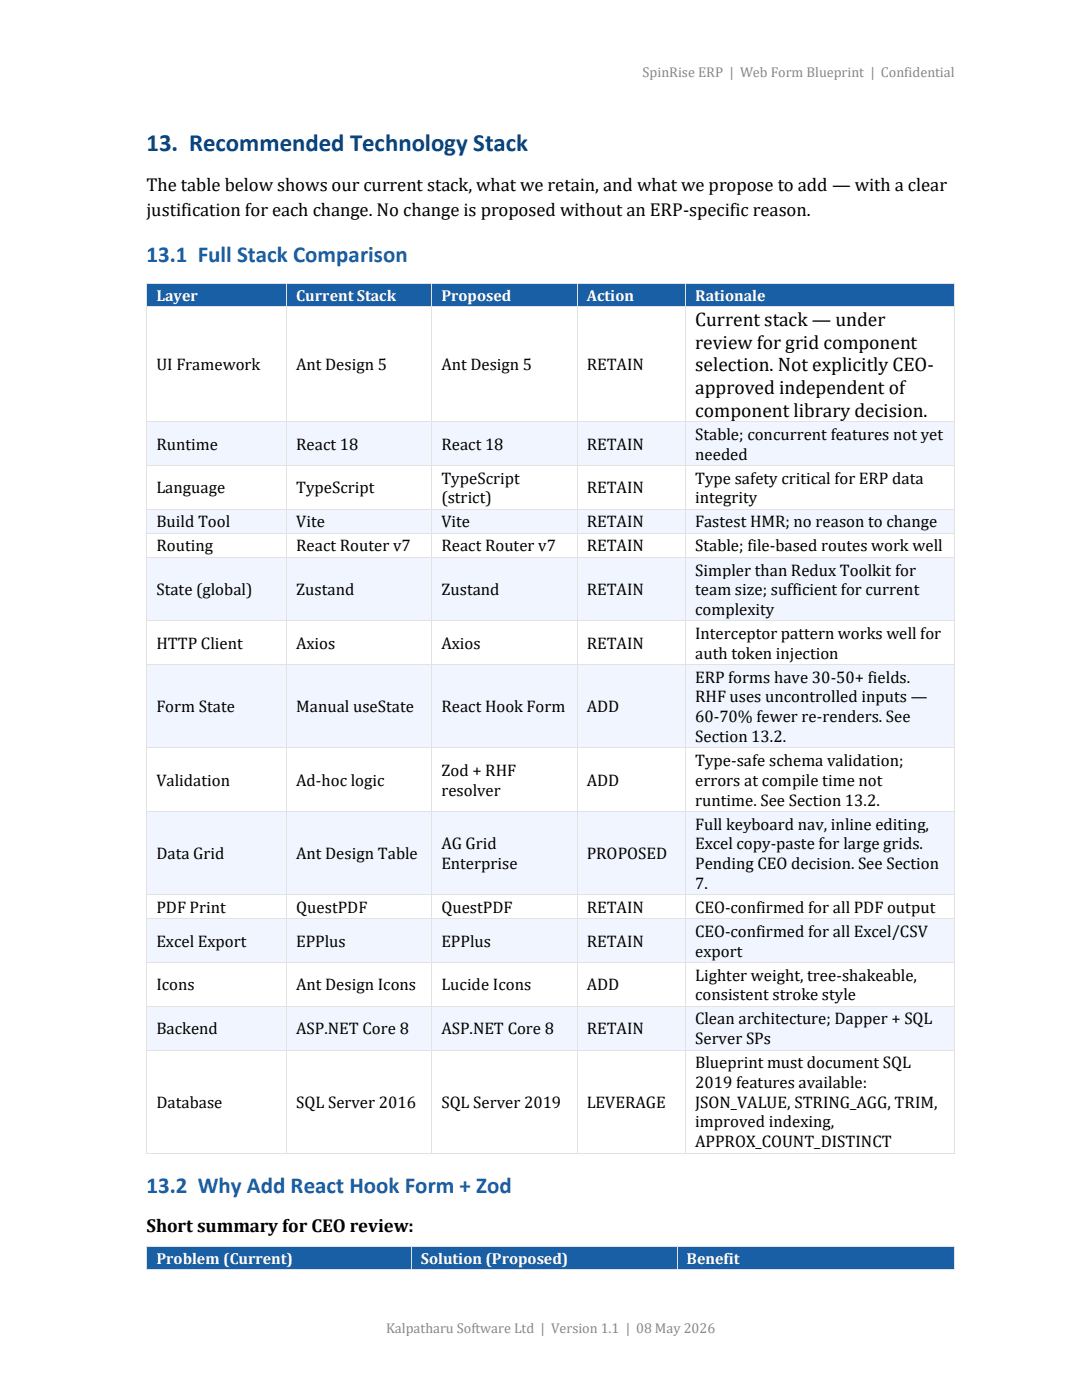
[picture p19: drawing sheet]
<svg xmlns="http://www.w3.org/2000/svg" width="216mm" height="279mm" viewBox="0 0 216 279" stroke-linecap="round" stroke-linejoin="round" font-family="sans-serif">
<defs><g id="words">
<text font-size="5" fill="#0c447c" x="29.2" y="30.1">13. Recommended Technology Stack</text>
<g font-size="4.6" fill="#185fa5">
<text x="29.2" y="52.3">13.1 Full Stack Comparison</text>
<text x="29.2" y="238.1">13.2 Why Add React Hook Form + Zod</text>
</g>
<g font-size="3.9">
<text x="138.7" y="65">Current stack — under</text>
<text x="138.7" y="69.6">review for grid component</text>
<text x="138.7" y="74.1">selection. Not explicitly CEO-</text>
<text x="138.7" y="78.6">approved independent of</text>
<text x="138.7" y="83.2">component library decision.</text>
</g>
<g font-size="3.7">
<text x="29.2" y="38">The table below shows our current stack, what we retain, and what we propose to add — with a clear</text>
<text x="29.2" y="43">justification for each change. No change is proposed without an ERP-specific reason.</text>
<text x="29.2" y="245.8">Short summary for CEO review:</text>
</g>
<g font-size="3.3">
<text x="31.2" y="73.9">UI Framework</text>
<text x="59.1" y="73.9">Ant Design 5</text>
<text x="88.1" y="73.9">Ant Design 5</text>
<text x="117.1" y="73.9">RETAIN</text>
<text x="31.2" y="89.7">Runtime</text>
<text x="59.1" y="89.7">React 18</text>
<text x="88.1" y="89.7">React 18</text>
<text x="117.1" y="89.7">RETAIN</text>
<text x="138.7" y="87.8">Stable; concurrent features not yet</text>
<text x="138.7" y="91.7">needed</text>
<text x="31.2" y="98.4">Language</text>
<text x="59.1" y="98.4">TypeScript</text>
<text x="88.1" y="96.5">TypeScript</text>
<text x="88.1" y="100.4">(strict)</text>
<text x="117.1" y="98.4">RETAIN</text>
<text x="138.7" y="96.5">Type safety critical for ERP data</text>
<text x="138.7" y="100.4">integrity</text>
<text x="31.2" y="105.2">Build Tool</text>
<text x="59.1" y="105.2">Vite</text>
<text x="88.1" y="105.2">Vite</text>
<text x="117.1" y="105.2">RETAIN</text>
<text x="138.7" y="105.2">Fastest HMR; no reason to change</text>
<text x="31.2" y="110">Routing</text>
<text x="59.1" y="110">React Router v7</text>
<text x="88.1" y="110">React Router v7</text>
<text x="117.1" y="110">RETAIN</text>
<text x="138.7" y="110">Stable; file-based routes work well</text>
<text x="31.2" y="118.8">State (global)</text>
<text x="59.1" y="118.8">Zustand</text>
<text x="88.1" y="118.8">Zustand</text>
<text x="117.1" y="118.8">RETAIN</text>
<text x="138.7" y="114.9">Simpler than Redux Toolkit for</text>
<text x="138.7" y="118.8">team size; sufficient for current</text>
<text x="138.7" y="122.7">complexity</text>
<text x="31.2" y="129.5">HTTP Client</text>
<text x="59.1" y="129.5">Axios</text>
<text x="88.1" y="129.5">Axios</text>
<text x="117.1" y="129.5">RETAIN</text>
<text x="138.7" y="127.5">Interceptor pattern works well for</text>
<text x="138.7" y="131.5">auth token injection</text>
<text x="138.7" y="136.2">ERP forms have 30-50+ fields.</text>
<text x="31.2" y="142.2">Form State</text>
<text x="59.1" y="142.2">Manual useState</text>
<text x="88.1" y="142.2">React Hook Form</text>
<text x="117.1" y="142.2">ADD</text>
<text x="138.7" y="140.2">RHF uses uncontrolled inputs —</text>
<text x="138.7" y="144.1">60-70% fewer re-renders. See</text>
<text x="138.7" y="148.1">Section 13.2.</text>
<text x="88.1" y="154.8">Zod + RHF</text>
<text x="138.7" y="152.9">Type-safe schema validation;</text>
<text x="31.2" y="156.8">Validation</text>
<text x="59.1" y="156.8">Ad-hoc logic</text>
<text x="88.1" y="158.8">resolver</text>
<text x="117.1" y="156.8">ADD</text>
<text x="138.7" y="156.8">errors at compile time not</text>
<text x="138.7" y="160.8">runtime. See Section 13.2.</text>
<text x="138.7" y="165.5">Full keyboard nav, inline editing,</text>
<text x="31.2" y="171.4">Data Grid</text>
<text x="59.1" y="171.4">Ant Design Table</text>
<text x="88.1" y="169.5">AG Grid</text>
<text x="88.1" y="173.4">Enterprise</text>
<text x="117.1" y="171.4">PROPOSED</text>
<text x="138.7" y="169.5">Excel copy-paste for large grids.</text>
<text x="138.7" y="173.4">Pending CEO decision. See Section</text>
<text x="138.7" y="177.4">7.</text>
<text x="31.2" y="182.1">PDF Print</text>
<text x="59.1" y="182.1">QuestPDF</text>
<text x="88.1" y="182.1">QuestPDF</text>
<text x="117.1" y="182.1">RETAIN</text>
<text x="138.7" y="182.1">CEO-confirmed for all PDF output</text>
<text x="31.2" y="188.9">Excel Export</text>
<text x="59.1" y="188.9">EPPlus</text>
<text x="88.1" y="188.9">EPPlus</text>
<text x="117.1" y="188.9">RETAIN</text>
<text x="138.7" y="187">CEO-confirmed for all Excel/CSV</text>
<text x="138.7" y="190.9">export</text>
<text x="31.2" y="197.6">Icons</text>
<text x="59.1" y="197.6">Ant Design Icons</text>
<text x="88.1" y="197.6">Lucide Icons</text>
<text x="117.1" y="197.6">ADD</text>
<text x="138.7" y="195.7">Lighter weight, tree-shakeable,</text>
<text x="138.7" y="199.6">consistent stroke style</text>
<text x="31.2" y="206.4">Backend</text>
<text x="59.1" y="206.4">ASP.NET Core 8</text>
<text x="88.1" y="206.4">ASP.NET Core 8</text>
<text x="117.1" y="206.4">RETAIN</text>
<text x="138.7" y="204.4">Clean architecture; Dapper + SQL</text>
<text x="138.7" y="208.4">Server SPs</text>
<text x="138.7" y="213.2">Blueprint must document SQL</text>
<text x="31.2" y="221.1">Database</text>
<text x="59.1" y="221.1">SQL Server 2016</text>
<text x="88.1" y="221.1">SQL Server 2019</text>
<text x="117.1" y="221.1">LEVERAGE</text>
<text x="138.7" y="217.1">2019 features available:</text>
<text x="138.7" y="221.1">JSON_VALUE, STRING_AGG, TRIM,</text>
<text x="138.7" y="225">improved indexing,</text>
<text x="138.7" y="228.9">APPROX_COUNT_DISTINCT</text>
</g>
<g font-size="3.2" fill="#fff">
<text x="31.2" y="60.1">Layer</text>
<text x="59.1" y="60.1">Current Stack</text>
<text x="88.1" y="60.1">Proposed</text>
<text x="117.1" y="60.1">Action</text>
<text x="138.7" y="60.1">Rationale</text>
<text x="31.2" y="252.3">Problem (Current)</text>
<text x="84" y="252.3">Solution (Proposed)</text>
<text x="137" y="252.3">Benefit</text>
</g>
<g font-size="2.8" fill="#888">
<text x="128.2" y="15.4">SpinRise ERP | Web Form Blueprint | Confidential</text>
<text x="77" y="266.1">Kalpatharu Software Ltd | Version 1.1 | 08 May 2026</text>
</g>
</g></defs>
<g fill="#185fa5">
<path d="M29.4 56.7h27.7v4.4h-27.7z" fill-rule="evenodd"/>
<path d="M31.2 56.7h24.1v4.4h-24.1z" fill-rule="evenodd"/>
<path d="M57.3 56.7h28.8v4.4h-28.8z" fill-rule="evenodd"/>
<path d="M59.1 56.7h25.2v4.4h-25.2z" fill-rule="evenodd"/>
<path d="M86.3 56.7h28.8v4.4h-28.8z" fill-rule="evenodd"/>
<path d="M88.1 56.7h25.2v4.4h-25.2z" fill-rule="evenodd"/>
<path d="M115.3 56.7h21.4v4.4h-21.4z" fill-rule="evenodd"/>
<path d="M117.1 56.7h17.8v4.4h-17.8z" fill-rule="evenodd"/>
<path d="M136.9 56.7h53.5v4.4h-53.5z" fill-rule="evenodd"/>
<path d="M138.7 56.7h49.8v4.4h-49.8z" fill-rule="evenodd"/>
</g>
<g fill="#e2e2e2">
<path d="M29.2 56.5h.2v.2h-.2z" fill-rule="evenodd"/>
<path d="M29.2 56.5h.2v.2h-.2z" fill-rule="evenodd"/>
</g>
<path d="M29.4 56.6h27.7" fill="none" stroke="#e2e2e2" stroke-width=".2"/>
<path d="M57.1 56.5h.2v.2h-.2z" fill-rule="evenodd" fill="#e2e2e2"/>
<path d="M57.3 56.6h28.8" fill="none" stroke="#e2e2e2" stroke-width=".2"/>
<path d="M86.1 56.5h.2v.2h-.2z" fill-rule="evenodd" fill="#e2e2e2"/>
<path d="M86.3 56.6h28.8" fill="none" stroke="#e2e2e2" stroke-width=".2"/>
<path d="M115.1 56.5h.2v.2h-.2z" fill-rule="evenodd" fill="#e2e2e2"/>
<path d="M115.3 56.6h21.4" fill="none" stroke="#e2e2e2" stroke-width=".2"/>
<path d="M136.7 56.5h.2v.2h-.2z" fill-rule="evenodd" fill="#e2e2e2"/>
<path d="M136.9 56.6h53.5" fill="none" stroke="#e2e2e2" stroke-width=".2"/>
<g fill="#e2e2e2">
<path d="M190.4 56.5h.1v.2h-.1z" fill-rule="evenodd"/>
<path d="M190.4 56.5h.1v.2h-.1z" fill-rule="evenodd"/>
</g>
<path d="M29.3 56.7v4.4M57.2 56.7v4.4M86.2 56.7v4.4M115.2 56.7v4.4M136.8 56.7v4.4M190.5 56.7v4.4" fill="none" stroke="#e2e2e2" stroke-width=".2"/>
<path d="M29.2 61.1h.2v.2h-.2z" fill-rule="evenodd" fill="#e2e2e2"/>
<path d="M29.4 61.2h27.7" fill="none" stroke="#e2e2e2" stroke-width=".2"/>
<path d="M57.1 61.1h.2v.2h-.2z" fill-rule="evenodd" fill="#e2e2e2"/>
<path d="M57.3 61.2h28.8" fill="none" stroke="#e2e2e2" stroke-width=".2"/>
<path d="M86.1 61.1h.2v.2h-.2z" fill-rule="evenodd" fill="#e2e2e2"/>
<path d="M86.3 61.2h28.8" fill="none" stroke="#e2e2e2" stroke-width=".2"/>
<path d="M115.1 61.1h.2v.2h-.2z" fill-rule="evenodd" fill="#e2e2e2"/>
<path d="M115.3 61.2h21.4" fill="none" stroke="#e2e2e2" stroke-width=".2"/>
<path d="M136.7 61.1h.2v.2h-.2z" fill-rule="evenodd" fill="#e2e2e2"/>
<path d="M136.9 61.2h53.5" fill="none" stroke="#e2e2e2" stroke-width=".2"/>
<path d="M190.4 61.1h.1v.2h-.1z" fill-rule="evenodd" fill="#e2e2e2"/>
<path d="M29.3 61.3v22.7M57.2 61.3v22.7M86.2 61.3v22.7M115.2 61.3v22.7M136.8 61.3v22.7M190.5 61.3v22.7" fill="none" stroke="#e2e2e2" stroke-width=".2"/>
<g fill="#f0f5ff">
<path d="M29.4 84.3h27.7v8.5h-27.7z" fill-rule="evenodd"/>
<path d="M31.2 86.2h24.1v4.6h-24.1z" fill-rule="evenodd"/>
<path d="M57.3 84.3h28.8v8.5h-28.8z" fill-rule="evenodd"/>
<path d="M59.1 86.2h25.2v4.6h-25.2z" fill-rule="evenodd"/>
<path d="M86.3 84.3h28.8v8.5h-28.8z" fill-rule="evenodd"/>
<path d="M88.1 86.2h25.2v4.6h-25.2z" fill-rule="evenodd"/>
<path d="M115.3 84.3h21.4v8.5h-21.4z" fill-rule="evenodd"/>
<path d="M117.1 86.2h17.8v4.6h-17.8z" fill-rule="evenodd"/>
<path d="M136.9 84.3h53.5v8.5h-53.5z" fill-rule="evenodd"/>
<path d="M138.7 84.3h49.8v4.2h-49.8z" fill-rule="evenodd"/>
<path d="M138.7 88.5h49.8v4.3h-49.8z" fill-rule="evenodd"/>
</g>
<path d="M29.2 84h.2v.2h-.2z" fill-rule="evenodd" fill="#e2e2e2"/>
<path d="M29.4 84.1h27.7" fill="none" stroke="#e2e2e2" stroke-width=".2"/>
<path d="M57.1 84h.2v.2h-.2z" fill-rule="evenodd" fill="#e2e2e2"/>
<path d="M57.3 84.1h28.8" fill="none" stroke="#e2e2e2" stroke-width=".2"/>
<path d="M86.1 84h.2v.2h-.2z" fill-rule="evenodd" fill="#e2e2e2"/>
<path d="M86.3 84.1h28.8" fill="none" stroke="#e2e2e2" stroke-width=".2"/>
<path d="M115.1 84h.2v.2h-.2z" fill-rule="evenodd" fill="#e2e2e2"/>
<path d="M115.3 84.1h21.4" fill="none" stroke="#e2e2e2" stroke-width=".2"/>
<path d="M136.7 84h.2v.2h-.2z" fill-rule="evenodd" fill="#e2e2e2"/>
<path d="M136.9 84.1h53.5" fill="none" stroke="#e2e2e2" stroke-width=".2"/>
<path d="M190.4 84h.1v.2h-.1z" fill-rule="evenodd" fill="#e2e2e2"/>
<path d="M29.3 84.2v8.6M57.2 84.2v8.6M86.2 84.2v8.6M115.2 84.2v8.6M136.8 84.2v8.6M190.5 84.2v8.6" fill="none" stroke="#e2e2e2" stroke-width=".2"/>
<path d="M29.2 92.8h.2v.2h-.2z" fill-rule="evenodd" fill="#e2e2e2"/>
<path d="M29.4 92.9h27.7" fill="none" stroke="#e2e2e2" stroke-width=".2"/>
<path d="M57.1 92.8h.2v.2h-.2z" fill-rule="evenodd" fill="#e2e2e2"/>
<path d="M57.3 92.9h28.8" fill="none" stroke="#e2e2e2" stroke-width=".2"/>
<path d="M86.1 92.8h.2v.2h-.2z" fill-rule="evenodd" fill="#e2e2e2"/>
<path d="M86.3 92.9h28.8" fill="none" stroke="#e2e2e2" stroke-width=".2"/>
<path d="M115.1 92.8h.2v.2h-.2z" fill-rule="evenodd" fill="#e2e2e2"/>
<path d="M115.3 92.9h21.4" fill="none" stroke="#e2e2e2" stroke-width=".2"/>
<path d="M136.7 92.8h.2v.2h-.2z" fill-rule="evenodd" fill="#e2e2e2"/>
<path d="M136.9 92.9h53.5" fill="none" stroke="#e2e2e2" stroke-width=".2"/>
<path d="M190.4 92.8h.1v.2h-.1z" fill-rule="evenodd" fill="#e2e2e2"/>
<path d="M29.3 93v8.5M57.2 93v8.5M86.2 93v8.5M115.2 93v8.5M136.8 93v8.5M190.5 93v8.5" fill="none" stroke="#e2e2e2" stroke-width=".2"/>
<g fill="#f0f5ff">
<path d="M29.4 101.7h27.7v4.7h-27.7z" fill-rule="evenodd"/>
<path d="M31.2 101.7h24.1v4.7h-24.1z" fill-rule="evenodd"/>
<path d="M57.3 101.7h28.8v4.7h-28.8z" fill-rule="evenodd"/>
<path d="M59.1 101.7h25.2v4.7h-25.2z" fill-rule="evenodd"/>
<path d="M86.3 101.7h28.8v4.7h-28.8z" fill-rule="evenodd"/>
<path d="M88.1 101.7h25.2v4.7h-25.2z" fill-rule="evenodd"/>
<path d="M115.3 101.7h21.4v4.7h-21.4z" fill-rule="evenodd"/>
<path d="M117.1 101.7h17.8v4.7h-17.8z" fill-rule="evenodd"/>
<path d="M136.9 101.7h53.5v4.7h-53.5z" fill-rule="evenodd"/>
<path d="M138.7 101.7h49.8v4.7h-49.8z" fill-rule="evenodd"/>
</g>
<path d="M29.2 101.5h.2v.2h-.2z" fill-rule="evenodd" fill="#e2e2e2"/>
<path d="M29.4 101.6h27.7" fill="none" stroke="#e2e2e2" stroke-width=".2"/>
<path d="M57.1 101.5h.2v.2h-.2z" fill-rule="evenodd" fill="#e2e2e2"/>
<path d="M57.3 101.6h28.8" fill="none" stroke="#e2e2e2" stroke-width=".2"/>
<path d="M86.1 101.5h.2v.2h-.2z" fill-rule="evenodd" fill="#e2e2e2"/>
<path d="M86.3 101.6h28.8" fill="none" stroke="#e2e2e2" stroke-width=".2"/>
<path d="M115.1 101.5h.2v.2h-.2z" fill-rule="evenodd" fill="#e2e2e2"/>
<path d="M115.3 101.6h21.4" fill="none" stroke="#e2e2e2" stroke-width=".2"/>
<path d="M136.7 101.5h.2v.2h-.2z" fill-rule="evenodd" fill="#e2e2e2"/>
<path d="M136.9 101.6h53.5" fill="none" stroke="#e2e2e2" stroke-width=".2"/>
<path d="M190.4 101.5h.1v.2h-.1z" fill-rule="evenodd" fill="#e2e2e2"/>
<path d="M29.3 101.7v4.7M57.2 101.7v4.7M86.2 101.7v4.7M115.2 101.7v4.7M136.8 101.7v4.7M190.5 101.7v4.7" fill="none" stroke="#e2e2e2" stroke-width=".2"/>
<path d="M29.2 106.4h.2v.1h-.2z" fill-rule="evenodd" fill="#e2e2e2"/>
<path d="M29.4 106.4h27.7" fill="none" stroke="#e2e2e2" stroke-width=".2"/>
<path d="M57.1 106.4h.2v.1h-.2z" fill-rule="evenodd" fill="#e2e2e2"/>
<path d="M57.3 106.4h28.8" fill="none" stroke="#e2e2e2" stroke-width=".2"/>
<path d="M86.1 106.4h.2v.1h-.2z" fill-rule="evenodd" fill="#e2e2e2"/>
<path d="M86.3 106.4h28.8" fill="none" stroke="#e2e2e2" stroke-width=".2"/>
<path d="M115.1 106.4h.2v.1h-.2z" fill-rule="evenodd" fill="#e2e2e2"/>
<path d="M115.3 106.4h21.4" fill="none" stroke="#e2e2e2" stroke-width=".2"/>
<path d="M136.7 106.4h.2v.1h-.2z" fill-rule="evenodd" fill="#e2e2e2"/>
<path d="M136.9 106.4h53.5" fill="none" stroke="#e2e2e2" stroke-width=".2"/>
<path d="M190.4 106.4h.1v.1h-.1z" fill-rule="evenodd" fill="#e2e2e2"/>
<path d="M29.3 106.5v4.7M57.2 106.5v4.7M86.2 106.5v4.7M115.2 106.5v4.7M136.8 106.5v4.7M190.5 106.5v4.7" fill="none" stroke="#e2e2e2" stroke-width=".2"/>
<g fill="#f0f5ff">
<path d="M29.4 111.4h27.7v12.4h-27.7z" fill-rule="evenodd"/>
<path d="M31.2 115.3h24.1v4.6h-24.1z" fill-rule="evenodd"/>
<path d="M57.3 111.4h28.8v12.4h-28.8z" fill-rule="evenodd"/>
<path d="M59.1 115.3h25.2v4.6h-25.2z" fill-rule="evenodd"/>
<path d="M86.3 111.4h28.8v12.4h-28.8z" fill-rule="evenodd"/>
<path d="M88.1 115.3h25.2v4.6h-25.2z" fill-rule="evenodd"/>
<path d="M115.3 111.4h21.4v12.4h-21.4z" fill-rule="evenodd"/>
<path d="M117.1 115.3h17.8v4.6h-17.8z" fill-rule="evenodd"/>
<path d="M136.9 111.4h53.5v12.4h-53.5z" fill-rule="evenodd"/>
<path d="M138.7 111.4h49.8v4.2h-49.8z" fill-rule="evenodd"/>
<path d="M138.7 115.6h49.8v4h-49.8z" fill-rule="evenodd"/>
<path d="M138.7 119.6h49.8v4.2h-49.8z" fill-rule="evenodd"/>
</g>
<path d="M29.2 111.2h.2v.2h-.2z" fill-rule="evenodd" fill="#e2e2e2"/>
<path d="M29.4 111.3h27.7" fill="none" stroke="#e2e2e2" stroke-width=".2"/>
<path d="M57.1 111.2h.2v.2h-.2z" fill-rule="evenodd" fill="#e2e2e2"/>
<path d="M57.3 111.3h28.8" fill="none" stroke="#e2e2e2" stroke-width=".2"/>
<path d="M86.1 111.2h.2v.2h-.2z" fill-rule="evenodd" fill="#e2e2e2"/>
<path d="M86.3 111.3h28.8" fill="none" stroke="#e2e2e2" stroke-width=".2"/>
<path d="M115.1 111.2h.2v.2h-.2z" fill-rule="evenodd" fill="#e2e2e2"/>
<path d="M115.3 111.3h21.4" fill="none" stroke="#e2e2e2" stroke-width=".2"/>
<path d="M136.7 111.2h.2v.2h-.2z" fill-rule="evenodd" fill="#e2e2e2"/>
<path d="M136.9 111.3h53.5" fill="none" stroke="#e2e2e2" stroke-width=".2"/>
<path d="M190.4 111.2h.1v.2h-.1z" fill-rule="evenodd" fill="#e2e2e2"/>
<path d="M29.3 111.4v12.4M57.2 111.4v12.4M86.2 111.4v12.4M115.2 111.4v12.4M136.8 111.4v12.4M190.5 111.4v12.4" fill="none" stroke="#e2e2e2" stroke-width=".2"/>
<path d="M29.2 123.8h.2v.2h-.2z" fill-rule="evenodd" fill="#e2e2e2"/>
<path d="M29.4 123.9h27.7" fill="none" stroke="#e2e2e2" stroke-width=".2"/>
<path d="M57.1 123.8h.2v.2h-.2z" fill-rule="evenodd" fill="#e2e2e2"/>
<path d="M57.3 123.9h28.8" fill="none" stroke="#e2e2e2" stroke-width=".2"/>
<path d="M86.1 123.8h.2v.2h-.2z" fill-rule="evenodd" fill="#e2e2e2"/>
<path d="M86.3 123.9h28.8" fill="none" stroke="#e2e2e2" stroke-width=".2"/>
<path d="M115.1 123.8h.2v.2h-.2z" fill-rule="evenodd" fill="#e2e2e2"/>
<path d="M115.3 123.9h21.4" fill="none" stroke="#e2e2e2" stroke-width=".2"/>
<path d="M136.7 123.8h.2v.2h-.2z" fill-rule="evenodd" fill="#e2e2e2"/>
<path d="M136.9 123.9h53.5" fill="none" stroke="#e2e2e2" stroke-width=".2"/>
<path d="M190.4 123.8h.1v.2h-.1z" fill-rule="evenodd" fill="#e2e2e2"/>
<path d="M29.3 124v8.6M57.2 124v8.6M86.2 124v8.6M115.2 124v8.6M136.8 124v8.6M190.5 124v8.6" fill="none" stroke="#e2e2e2" stroke-width=".2"/>
<g fill="#f0f5ff">
<path d="M29.4 132.7h27.7v16.5h-27.7z" fill-rule="evenodd"/>
<path d="M31.2 138.7h24.1v4.6h-24.1z" fill-rule="evenodd"/>
<path d="M57.3 132.7h28.8v16.5h-28.8z" fill-rule="evenodd"/>
<path d="M59.1 138.7h25.2v4.6h-25.2z" fill-rule="evenodd"/>
<path d="M86.3 132.7h28.8v16.5h-28.8z" fill-rule="evenodd"/>
<path d="M88.1 138.7h25.2v4.6h-25.2z" fill-rule="evenodd"/>
<path d="M115.3 132.7h21.4v16.5h-21.4z" fill-rule="evenodd"/>
<path d="M117.1 138.7h17.8v4.6h-17.8z" fill-rule="evenodd"/>
<path d="M136.9 132.7h53.5v16.5h-53.5z" fill-rule="evenodd"/>
<path d="M138.7 132.7h49.8v4.4h-49.8z" fill-rule="evenodd"/>
<path d="M138.7 137.1h49.8v3.8h-49.8z" fill-rule="evenodd"/>
<path d="M138.7 140.9h49.8v4h-49.8z" fill-rule="evenodd"/>
<path d="M138.7 144.9h49.8v4.3h-49.8z" fill-rule="evenodd"/>
</g>
<path d="M29.2 132.6h.2v.1h-.2z" fill-rule="evenodd" fill="#e2e2e2"/>
<path d="M29.4 132.6h27.7" fill="none" stroke="#e2e2e2" stroke-width=".2"/>
<path d="M57.1 132.6h.2v.1h-.2z" fill-rule="evenodd" fill="#e2e2e2"/>
<path d="M57.3 132.6h28.8" fill="none" stroke="#e2e2e2" stroke-width=".2"/>
<path d="M86.1 132.6h.2v.1h-.2z" fill-rule="evenodd" fill="#e2e2e2"/>
<path d="M86.3 132.6h28.8" fill="none" stroke="#e2e2e2" stroke-width=".2"/>
<path d="M115.1 132.6h.2v.1h-.2z" fill-rule="evenodd" fill="#e2e2e2"/>
<path d="M115.3 132.6h21.4" fill="none" stroke="#e2e2e2" stroke-width=".2"/>
<path d="M136.7 132.6h.2v.1h-.2z" fill-rule="evenodd" fill="#e2e2e2"/>
<path d="M136.9 132.6h53.5" fill="none" stroke="#e2e2e2" stroke-width=".2"/>
<path d="M190.4 132.6h.1v.1h-.1z" fill-rule="evenodd" fill="#e2e2e2"/>
<path d="M29.3 132.7v16.5M57.2 132.7v16.5M86.2 132.7v16.5M115.2 132.7v16.5M136.8 132.7v16.5M190.5 132.7v16.5" fill="none" stroke="#e2e2e2" stroke-width=".2"/>
<path d="M29.2 149.2h.2v.1h-.2z" fill-rule="evenodd" fill="#e2e2e2"/>
<path d="M29.4 149.2h27.7" fill="none" stroke="#e2e2e2" stroke-width=".2"/>
<path d="M57.1 149.2h.2v.1h-.2z" fill-rule="evenodd" fill="#e2e2e2"/>
<path d="M57.3 149.2h28.8" fill="none" stroke="#e2e2e2" stroke-width=".2"/>
<path d="M86.1 149.2h.2v.1h-.2z" fill-rule="evenodd" fill="#e2e2e2"/>
<path d="M86.3 149.2h28.8" fill="none" stroke="#e2e2e2" stroke-width=".2"/>
<path d="M115.1 149.2h.2v.1h-.2z" fill-rule="evenodd" fill="#e2e2e2"/>
<path d="M115.3 149.2h21.4" fill="none" stroke="#e2e2e2" stroke-width=".2"/>
<path d="M136.7 149.2h.2v.1h-.2z" fill-rule="evenodd" fill="#e2e2e2"/>
<path d="M136.9 149.2h53.5" fill="none" stroke="#e2e2e2" stroke-width=".2"/>
<path d="M190.4 149.2h.1v.1h-.1z" fill-rule="evenodd" fill="#e2e2e2"/>
<path d="M29.3 149.3v12.6M57.2 149.3v12.6M86.2 149.3v12.6M115.2 149.3v12.6M136.8 149.3v12.6M190.5 149.3v12.6" fill="none" stroke="#e2e2e2" stroke-width=".2"/>
<g fill="#f0f5ff">
<path d="M29.4 162h27.7v16.5h-27.7z" fill-rule="evenodd"/>
<path d="M31.2 167.9h24.1v4.7h-24.1z" fill-rule="evenodd"/>
<path d="M57.3 162h28.8v16.5h-28.8z" fill-rule="evenodd"/>
<path d="M59.1 167.9h25.2v4.7h-25.2z" fill-rule="evenodd"/>
<path d="M86.3 162h28.8v16.5h-28.8z" fill-rule="evenodd"/>
<path d="M88.1 166h25.2v4.2h-25.2z" fill-rule="evenodd"/>
<path d="M88.1 170.2h25.2v4.3h-25.2z" fill-rule="evenodd"/>
<path d="M115.3 162h21.4v16.5h-21.4z" fill-rule="evenodd"/>
<path d="M117.1 167.9h17.8v4.7h-17.8z" fill-rule="evenodd"/>
<path d="M136.9 162h53.5v16.5h-53.5z" fill-rule="evenodd"/>
<path d="M138.7 162h49.8v4.3h-49.8z" fill-rule="evenodd"/>
<path d="M138.7 166.3h49.8v3.9h-49.8z" fill-rule="evenodd"/>
<path d="M138.7 170.2h49.8v4h-49.8z" fill-rule="evenodd"/>
<path d="M138.7 174.2h49.8v4.3h-49.8z" fill-rule="evenodd"/>
</g>
<path d="M29.2 161.9h.2v.1h-.2z" fill-rule="evenodd" fill="#e2e2e2"/>
<path d="M29.4 161.9h27.7" fill="none" stroke="#e2e2e2" stroke-width=".2"/>
<path d="M57.1 161.9h.2v.1h-.2z" fill-rule="evenodd" fill="#e2e2e2"/>
<path d="M57.3 161.9h28.8" fill="none" stroke="#e2e2e2" stroke-width=".2"/>
<path d="M86.1 161.9h.2v.1h-.2z" fill-rule="evenodd" fill="#e2e2e2"/>
<path d="M86.3 161.9h28.8" fill="none" stroke="#e2e2e2" stroke-width=".2"/>
<path d="M115.1 161.9h.2v.1h-.2z" fill-rule="evenodd" fill="#e2e2e2"/>
<path d="M115.3 161.9h21.4" fill="none" stroke="#e2e2e2" stroke-width=".2"/>
<path d="M136.7 161.9h.2v.1h-.2z" fill-rule="evenodd" fill="#e2e2e2"/>
<path d="M136.9 161.9h53.5" fill="none" stroke="#e2e2e2" stroke-width=".2"/>
<path d="M190.4 161.9h.1v.1h-.1z" fill-rule="evenodd" fill="#e2e2e2"/>
<path d="M29.3 162v16.5M57.2 162v16.5M86.2 162v16.5M115.2 162v16.5M136.8 162v16.5M190.5 162v16.5" fill="none" stroke="#e2e2e2" stroke-width=".2"/>
<path d="M29.2 178.5h.2v.1h-.2z" fill-rule="evenodd" fill="#e2e2e2"/>
<path d="M29.4 178.5h27.7" fill="none" stroke="#e2e2e2" stroke-width=".2"/>
<path d="M57.1 178.5h.2v.1h-.2z" fill-rule="evenodd" fill="#e2e2e2"/>
<path d="M57.3 178.5h28.8" fill="none" stroke="#e2e2e2" stroke-width=".2"/>
<path d="M86.1 178.5h.2v.1h-.2z" fill-rule="evenodd" fill="#e2e2e2"/>
<path d="M86.3 178.5h28.8" fill="none" stroke="#e2e2e2" stroke-width=".2"/>
<path d="M115.1 178.5h.2v.1h-.2z" fill-rule="evenodd" fill="#e2e2e2"/>
<path d="M115.3 178.5h21.4" fill="none" stroke="#e2e2e2" stroke-width=".2"/>
<path d="M136.7 178.5h.2v.1h-.2z" fill-rule="evenodd" fill="#e2e2e2"/>
<path d="M136.9 178.5h53.5" fill="none" stroke="#e2e2e2" stroke-width=".2"/>
<path d="M190.4 178.5h.1v.1h-.1z" fill-rule="evenodd" fill="#e2e2e2"/>
<path d="M29.3 178.6v4.6M57.2 178.6v4.6M86.2 178.6v4.6M115.2 178.6v4.6M136.8 178.6v4.6M190.5 178.6v4.6" fill="none" stroke="#e2e2e2" stroke-width=".2"/>
<g fill="#f0f5ff">
<path d="M29.4 183.5h27.7v8.5h-27.7z" fill-rule="evenodd"/>
<path d="M31.2 185.4h24.1v4.6h-24.1z" fill-rule="evenodd"/>
<path d="M57.3 183.5h28.8v8.5h-28.8z" fill-rule="evenodd"/>
<path d="M59.1 185.4h25.2v4.6h-25.2z" fill-rule="evenodd"/>
<path d="M86.3 183.5h28.8v8.5h-28.8z" fill-rule="evenodd"/>
<path d="M88.1 185.4h25.2v4.6h-25.2z" fill-rule="evenodd"/>
<path d="M115.3 183.5h21.4v8.5h-21.4z" fill-rule="evenodd"/>
<path d="M117.1 185.4h17.8v4.6h-17.8z" fill-rule="evenodd"/>
<path d="M136.9 183.5h53.5v8.5h-53.5z" fill-rule="evenodd"/>
<path d="M138.7 183.5h49.8v4.2h-49.8z" fill-rule="evenodd"/>
<path d="M138.7 187.7h49.8v4.3h-49.8z" fill-rule="evenodd"/>
</g>
<path d="M29.2 183.2h.2v.2h-.2z" fill-rule="evenodd" fill="#e2e2e2"/>
<path d="M29.4 183.3h27.7" fill="none" stroke="#e2e2e2" stroke-width=".2"/>
<path d="M57.1 183.2h.2v.2h-.2z" fill-rule="evenodd" fill="#e2e2e2"/>
<path d="M57.3 183.3h28.8" fill="none" stroke="#e2e2e2" stroke-width=".2"/>
<path d="M86.1 183.2h.2v.2h-.2z" fill-rule="evenodd" fill="#e2e2e2"/>
<path d="M86.3 183.3h28.8" fill="none" stroke="#e2e2e2" stroke-width=".2"/>
<path d="M115.1 183.2h.2v.2h-.2z" fill-rule="evenodd" fill="#e2e2e2"/>
<path d="M115.3 183.3h21.4" fill="none" stroke="#e2e2e2" stroke-width=".2"/>
<path d="M136.7 183.2h.2v.2h-.2z" fill-rule="evenodd" fill="#e2e2e2"/>
<path d="M136.9 183.3h53.5" fill="none" stroke="#e2e2e2" stroke-width=".2"/>
<path d="M190.4 183.2h.1v.2h-.1z" fill-rule="evenodd" fill="#e2e2e2"/>
<path d="M29.3 183.4v8.6M57.2 183.4v8.6M86.2 183.4v8.6M115.2 183.4v8.6M136.8 183.4v8.6M190.5 183.4v8.6" fill="none" stroke="#e2e2e2" stroke-width=".2"/>
<path d="M29.2 192h.2v.2h-.2z" fill-rule="evenodd" fill="#e2e2e2"/>
<path d="M29.4 192.1h27.7" fill="none" stroke="#e2e2e2" stroke-width=".2"/>
<path d="M57.1 192h.2v.2h-.2z" fill-rule="evenodd" fill="#e2e2e2"/>
<path d="M57.3 192.1h28.8" fill="none" stroke="#e2e2e2" stroke-width=".2"/>
<path d="M86.1 192h.2v.2h-.2z" fill-rule="evenodd" fill="#e2e2e2"/>
<path d="M86.3 192.1h28.8" fill="none" stroke="#e2e2e2" stroke-width=".2"/>
<path d="M115.1 192h.2v.2h-.2z" fill-rule="evenodd" fill="#e2e2e2"/>
<path d="M115.3 192.1h21.4" fill="none" stroke="#e2e2e2" stroke-width=".2"/>
<path d="M136.7 192h.2v.2h-.2z" fill-rule="evenodd" fill="#e2e2e2"/>
<path d="M136.9 192.1h53.5" fill="none" stroke="#e2e2e2" stroke-width=".2"/>
<path d="M190.4 192h.1v.2h-.1z" fill-rule="evenodd" fill="#e2e2e2"/>
<path d="M29.3 192.2v8.5M57.2 192.2v8.5M86.2 192.2v8.5M115.2 192.2v8.5M136.8 192.2v8.5M190.5 192.2v8.5" fill="none" stroke="#e2e2e2" stroke-width=".2"/>
<g fill="#f0f5ff">
<path d="M29.4 200.9h27.7v8.6h-27.7z" fill-rule="evenodd"/>
<path d="M31.2 202.9h24.1v4.6h-24.1z" fill-rule="evenodd"/>
<path d="M57.3 200.9h28.8v8.6h-28.8z" fill-rule="evenodd"/>
<path d="M59.1 202.9h25.2v4.6h-25.2z" fill-rule="evenodd"/>
<path d="M86.3 200.9h28.8v8.6h-28.8z" fill-rule="evenodd"/>
<path d="M88.1 202.9h25.2v4.6h-25.2z" fill-rule="evenodd"/>
<path d="M115.3 200.9h21.4v8.6h-21.4z" fill-rule="evenodd"/>
<path d="M117.1 202.9h17.8v4.6h-17.8z" fill-rule="evenodd"/>
<path d="M136.9 200.9h53.5v8.6h-53.5z" fill-rule="evenodd"/>
<path d="M138.7 200.9h49.8v4.3h-49.8z" fill-rule="evenodd"/>
<path d="M138.7 205.2h49.8v4.3h-49.8z" fill-rule="evenodd"/>
</g>
<path d="M29.2 200.7h.2v.2h-.2z" fill-rule="evenodd" fill="#e2e2e2"/>
<path d="M29.4 200.8h27.7" fill="none" stroke="#e2e2e2" stroke-width=".2"/>
<path d="M57.1 200.7h.2v.2h-.2z" fill-rule="evenodd" fill="#e2e2e2"/>
<path d="M57.3 200.8h28.8" fill="none" stroke="#e2e2e2" stroke-width=".2"/>
<path d="M86.1 200.7h.2v.2h-.2z" fill-rule="evenodd" fill="#e2e2e2"/>
<path d="M86.3 200.8h28.8" fill="none" stroke="#e2e2e2" stroke-width=".2"/>
<path d="M115.1 200.7h.2v.2h-.2z" fill-rule="evenodd" fill="#e2e2e2"/>
<path d="M115.3 200.8h21.4" fill="none" stroke="#e2e2e2" stroke-width=".2"/>
<path d="M136.7 200.7h.2v.2h-.2z" fill-rule="evenodd" fill="#e2e2e2"/>
<path d="M136.9 200.8h53.5" fill="none" stroke="#e2e2e2" stroke-width=".2"/>
<path d="M190.4 200.7h.1v.2h-.1z" fill-rule="evenodd" fill="#e2e2e2"/>
<path d="M29.3 200.9v8.6M57.2 200.9v8.6M86.2 200.9v8.6M115.2 200.9v8.6M136.8 200.9v8.6M190.5 200.9v8.6" fill="none" stroke="#e2e2e2" stroke-width=".2"/>
<path d="M29.2 209.5h.2v.2h-.2z" fill-rule="evenodd" fill="#e2e2e2"/>
<path d="M29.4 209.6h27.7" fill="none" stroke="#e2e2e2" stroke-width=".2"/>
<path d="M57.1 209.5h.2v.2h-.2z" fill-rule="evenodd" fill="#e2e2e2"/>
<path d="M57.3 209.6h28.8" fill="none" stroke="#e2e2e2" stroke-width=".2"/>
<path d="M86.1 209.5h.2v.2h-.2z" fill-rule="evenodd" fill="#e2e2e2"/>
<path d="M86.3 209.6h28.8" fill="none" stroke="#e2e2e2" stroke-width=".2"/>
<path d="M115.1 209.5h.2v.2h-.2z" fill-rule="evenodd" fill="#e2e2e2"/>
<path d="M115.3 209.6h21.4" fill="none" stroke="#e2e2e2" stroke-width=".2"/>
<path d="M136.7 209.5h.2v.2h-.2z" fill-rule="evenodd" fill="#e2e2e2"/>
<path d="M136.9 209.6h53.5" fill="none" stroke="#e2e2e2" stroke-width=".2"/>
<path d="M190.4 209.5h.1v.2h-.1z" fill-rule="evenodd" fill="#e2e2e2"/>
<path d="M29.3 209.7v20.3" fill="none" stroke="#e2e2e2" stroke-width=".2"/>
<g fill="#e2e2e2">
<path d="M29.2 230h.2v.2h-.2z" fill-rule="evenodd"/>
<path d="M29.2 230h.2v.2h-.2z" fill-rule="evenodd"/>
</g>
<path d="M57.2 209.7v20.3M29.4 230.1h27.7" fill="none" stroke="#e2e2e2" stroke-width=".2"/>
<path d="M57.1 230h.2v.2h-.2z" fill-rule="evenodd" fill="#e2e2e2"/>
<path d="M86.2 209.7v20.3M57.3 230.1h28.8" fill="none" stroke="#e2e2e2" stroke-width=".2"/>
<path d="M86.1 230h.2v.2h-.2z" fill-rule="evenodd" fill="#e2e2e2"/>
<path d="M115.2 209.7v20.3M86.3 230.1h28.8" fill="none" stroke="#e2e2e2" stroke-width=".2"/>
<path d="M115.1 230h.2v.2h-.2z" fill-rule="evenodd" fill="#e2e2e2"/>
<path d="M136.8 209.7v20.3M115.3 230.1h21.4" fill="none" stroke="#e2e2e2" stroke-width=".2"/>
<path d="M136.7 230h.2v.2h-.2z" fill-rule="evenodd" fill="#e2e2e2"/>
<path d="M190.5 209.7v20.3M136.9 230.1h53.5" fill="none" stroke="#e2e2e2" stroke-width=".2"/>
<g fill="#e2e2e2">
<path d="M190.4 230h.1v.2h-.1z" fill-rule="evenodd"/>
<path d="M190.4 230h.1v.2h-.1z" fill-rule="evenodd"/>
</g>
<g fill="#185fa5">
<path d="M29.4 248.9h52.6v4.4h-52.6z" fill-rule="evenodd"/>
<path d="M31.2 248.9h49v4.4h-49z" fill-rule="evenodd"/>
<path d="M82.1 248.9h52.9v4.4h-52.9z" fill-rule="evenodd"/>
<path d="M84 248.9h49.2v4.4h-49.2z" fill-rule="evenodd"/>
<path d="M135.2 248.9h55.2v4.4h-55.2z" fill-rule="evenodd"/>
<path d="M137 248.9h51.5v4.4h-51.5z" fill-rule="evenodd"/>
</g>
<g fill="#e2e2e2">
<path d="M29.2 248.7h.2v.2h-.2z" fill-rule="evenodd"/>
<path d="M29.2 248.7h.2v.2h-.2z" fill-rule="evenodd"/>
</g>
<path d="M29.4 248.8h52.6" fill="none" stroke="#e2e2e2" stroke-width=".2"/>
<path d="M82 248.7h.1v.2h-.1z" fill-rule="evenodd" fill="#e2e2e2"/>
<path d="M82.1 248.8h52.9" fill="none" stroke="#e2e2e2" stroke-width=".2"/>
<path d="M135 248.7h.2v.2h-.2z" fill-rule="evenodd" fill="#e2e2e2"/>
<path d="M135.2 248.8h55.2" fill="none" stroke="#e2e2e2" stroke-width=".2"/>
<g fill="#e2e2e2">
<path d="M190.4 248.7h.1v.2h-.1z" fill-rule="evenodd"/>
<path d="M190.4 248.7h.1v.2h-.1z" fill-rule="evenodd"/>
</g>
<path d="M29.3 248.9v4.4" fill="none" stroke="#e2e2e2" stroke-width=".2"/>
<g fill="#e2e2e2">
<path d="M29.2 253.3h.2v.1h-.2z" fill-rule="evenodd"/>
<path d="M29.2 253.3h.2v.1h-.2z" fill-rule="evenodd"/>
</g>
<path d="M29.4 253.4h52.6M82.1 248.9v4.4" fill="none" stroke="#e2e2e2" stroke-width=".2"/>
<path d="M82 253.3h.1v.1h-.1z" fill-rule="evenodd" fill="#e2e2e2"/>
<path d="M82.1 253.4h52.9M135.1 248.9v4.4" fill="none" stroke="#e2e2e2" stroke-width=".2"/>
<path d="M135 253.3h.2v.1h-.2z" fill-rule="evenodd" fill="#e2e2e2"/>
<path d="M135.2 253.4h55.2M190.5 248.9v4.4" fill="none" stroke="#e2e2e2" stroke-width=".2"/>
<g fill="#e2e2e2">
<path d="M190.4 253.3h.1v.1h-.1z" fill-rule="evenodd"/>
<path d="M190.4 253.3h.1v.1h-.1z" fill-rule="evenodd"/>
</g>
<use href="#words"/>
</svg>
